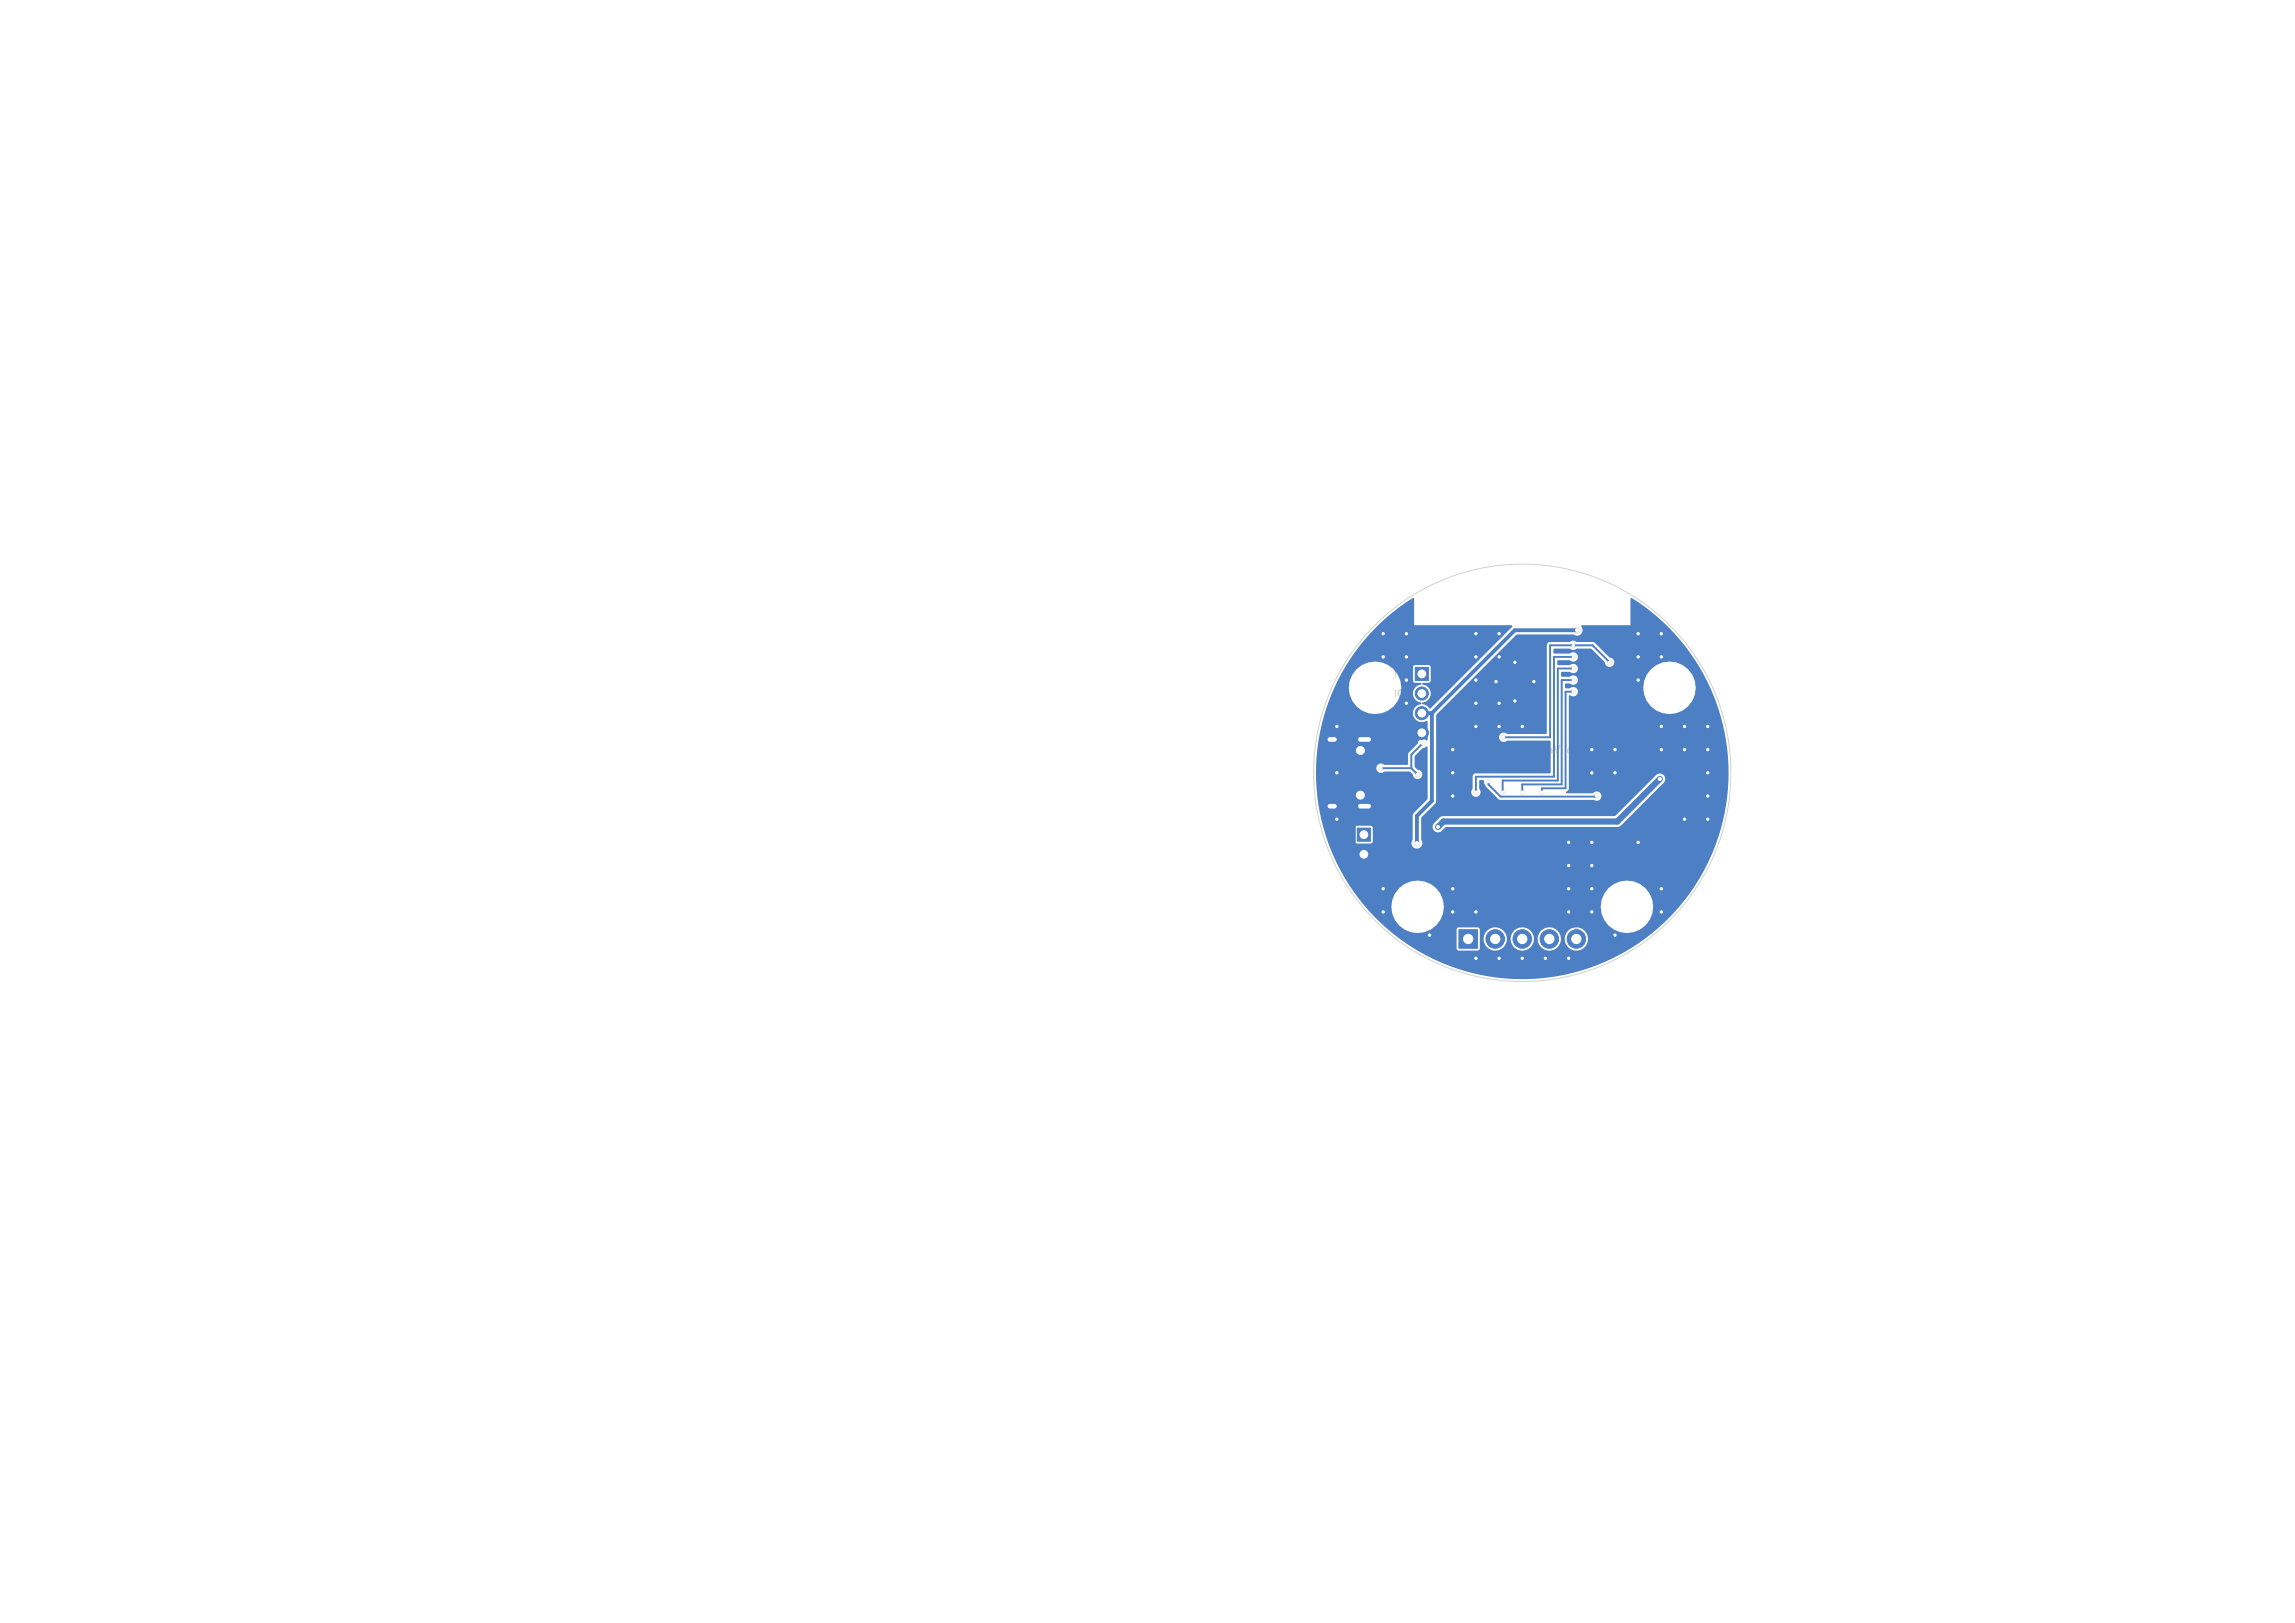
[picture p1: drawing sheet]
<svg xmlns="http://www.w3.org/2000/svg" width="297mm" height="210mm" viewBox="0 0 297 210" stroke-linecap="round" stroke-linejoin="round" font-family="sans-serif">
<defs><g id="words">
<text font-size="1.4" fill="#e8b2a7" x="200.1" y="97.7">24V</text>
<text font-size="1.4" fill="#fff" x="203.8" y="97.7">out</text>
<text font-size="1.1" fill="#fff" x="180.3" y="87.8">IO0</text>
<text font-size="1.1" fill="#e8b2a7" x="180.3" y="90.3">IO1</text>
</g></defs>
<g fill="none" stroke="#e8b2a7" stroke-width=".13">
<path d="M180.4 91.8h.5l-.3 .3 .3 .1v.4h-.1h-.4M180.8 94.4a.36 .36 0 0 0-.5 .4 .36 .36 0 0 0 .5 .3v-.3h-.1M181.1 91.8l.3 .8 .3-.8M181.6 94.4v.8l-.4-.8v.8M181.9 91.8h.5l-.3 .3 .2 .1v.4h-.1h-.3M182 94.4a.4 .4 0 0 1 .5 .4 .4 .4 0 0 1-.5 .4zM190 118.7v.2h-.3a.43 .43 0 0 1 .3-.6 .43 .43 0 0 1 .5 .5h-.1M193.2 118.3a.61 .61 0 0 1 .8 .2 .3 .3 0 0 1-.3 .4h-.3a.3 .3 0 0 1-.3-.2 .3 .3 0 0 1 .1-.4zM196.6 118.4h.9l-.1 .4-.2 .1-.1-.1-.1-.4M197 118.6l-.4 .3M200.1 117.4l.9 .3-.9 .3M200.1 119.2l.9 .6"/>
<path d="M200.4 117.5v.4M201 118.3h-.7l-.2 .2v.1l.2 .2h.7M201 119.2l-.9 .6M203.6 117.4h.7M203.6 119.4h.6M203.9 117v.7M204.4 118.1l.1 .3-.3 .2-.6-.6v.6M204.5 119.7l-.9 .3 .9 .3M204.5 119.2l-.6-.3v.6"/>
</g>
<g fill="none" stroke="#e8b2a7" stroke-width=".15">
<path d="M189.1 96.5v.8l.2 .2 .3-.1 .1-.1v-.8M190.7 96.5h-.4h-.1v.3l.4 .2 .1 .3-.2 .2-.4-.1M191.1 96.5h.4h.1l.1 .2-.2 .2a.27 .27 0 0 1 .2 .3 .27 .27 0 0 1-.2 .3h-.4zM191.1 96.9h.4M193.4 96.5h-.5v.4l.1-.1 .3 .1 .1 .1v.4l-.2 .1-.3-.1M193.7 96.5l.3 1 .4-1M195.5 96.5h.1M195.5 96.8v.7M196 96.8v.7M196 96.9l.1-.1h.2l.1 .7M198.3 96.4l-.8 1.3M199.8 96.5h-.4"/>
<path d="M199.9 96.9l-.6 .6h.7M203 96.8h.2l.2 .2M203.4 97.3l-.2 .2-.2-.1M189.4 113.3l.5-.1 .1-.1v-.2l-.2-.1h-.4v1M190.4 112.8v1M191.5 112.8v1l-.6-1v1M192.5 112.8a.47 .47 0 0 0-.6 .5 .47 .47 0 0 0 .6 .4v-.4h-.2M193.7 112.8v1h.5M194.4 113.8l.3-1 .3 1M194.5 113.5h.5M195.4 113.8v-1l.3 .7 .3-.7v1M196.5 113.3l.5-.1 .1-.1-.1-.2-.1-.1h-.4v1"/>
<path d="M198.2 112.8l.7 1M198.9 112.8l-.7 1M199.1 112.8l.3 1 .4-1M200.1 112.8v.8l.2 .2h.2l.2-.2v-.8M201.8 113.1l.2 .7 .3-.7M202.6 113.8h.6M202.6 113l.3-.2v1M203.6 113.7v.1M204.2 112.8h.1a.53 .53 0 0 1 .3 .5 .53 .53 0 0 1-.3 .5 .67 .67 0 0 1-.1-1z"/>
</g>
<g fill="#fff" stroke="#fff" stroke-width=".13">
<circle cx="188" cy="118" r=".15"/>
<circle cx="196" cy="90.7" r=".15"/>
<circle cx="215" cy="82" r=".15"/>
<circle cx="194" cy="94" r=".15"/>
<circle cx="191" cy="94" r=".15"/>
<circle cx="197" cy="94" r=".15"/>
<circle cx="206" cy="118" r=".15"/>
<circle cx="191" cy="85" r=".15"/>
<circle cx="221" cy="103" r=".15"/>
<circle cx="188" cy="100" r=".15"/>
<circle cx="221" cy="106" r=".15"/>
<circle cx="218" cy="106" r=".15"/>
<circle cx="194" cy="82" r=".15"/>
<circle cx="212" cy="85" r=".15"/>
<circle cx="196" cy="85.7" r=".15"/>
<circle cx="179" cy="85" r=".15"/>
<circle cx="206" cy="115" r=".15"/>
<circle cx="191" cy="91" r=".15"/>
<circle cx="209" cy="121" r=".15"/>
<circle cx="203" cy="124" r=".15"/>
<circle cx="182" cy="85" r=".15"/>
<circle cx="212" cy="88" r=".15"/>
<circle cx="218" cy="94" r=".15"/>
<circle cx="188" cy="103" r=".15"/>
<circle cx="182" cy="82" r=".15"/>
<circle cx="191" cy="88" r=".15"/>
<circle cx="218" cy="97" r=".15"/>
<circle cx="215" cy="94" r=".15"/>
<circle cx="173" cy="94" r=".15"/>
<circle cx="179" cy="118" r=".15"/>
<circle cx="197" cy="124" r=".15"/>
<circle cx="221" cy="100" r=".15"/>
<circle cx="203" cy="109" r=".15"/>
<circle cx="173" cy="106" r=".15"/>
<circle cx="182" cy="91" r=".15"/>
<circle cx="194" cy="124" r=".15"/>
<circle cx="209" cy="100" r=".15"/>
<circle cx="203" cy="112" r=".15"/>
<circle cx="191" cy="118" r=".15"/>
<circle cx="221" cy="97" r=".15"/>
<circle cx="203" cy="115" r=".15"/>
<circle cx="188" cy="97" r=".15"/>
<circle cx="203" cy="118" r=".15"/>
<circle cx="194" cy="85" r=".15"/>
<circle cx="194" cy="91" r=".15"/>
<circle cx="188" cy="115" r=".15"/>
<circle cx="221" cy="94" r=".15"/>
<circle cx="212" cy="109" r=".15"/>
<circle cx="179" cy="82" r=".15"/>
<circle cx="206" cy="112" r=".15"/>
<circle cx="206" cy="109" r=".15"/>
<circle cx="179" cy="115" r=".15"/>
<circle cx="215" cy="85" r=".15"/>
<circle cx="185" cy="121" r=".15"/>
<circle cx="191" cy="82" r=".15"/>
<circle cx="215" cy="118" r=".15"/>
<circle cx="215" cy="97" r=".15"/>
<circle cx="212" cy="82" r=".15"/>
<circle cx="200" cy="124" r=".15"/>
<circle cx="215" cy="115" r=".15"/>
<circle cx="193.6" cy="88.2" r=".15"/>
<circle cx="191" cy="124" r=".15"/>
<circle cx="209" cy="97" r=".15"/>
<circle cx="173" cy="100" r=".15"/>
<circle cx="206" cy="100" r=".15"/>
<circle cx="198.5" cy="88.2" r=".15"/>
<circle cx="178.7" cy="99.4" r=".15"/>
<circle cx="184.1" cy="96.2" r=".15"/>
<circle cx="183.5" cy="100.2" r=".15"/>
<circle cx="214.8" cy="100.8" r=".2"/>
<circle cx="186.1" cy="107" r=".2"/>
<circle cx="183.4" cy="109.1" r=".2"/>
<circle cx="204.1" cy="81.5" r=".2"/>
<circle cx="206.6" cy="103" r=".15"/>
<circle cx="192.6" cy="101.1" r=".15"/>
<circle cx="194.6" cy="95.4" r=".15"/>
<circle cx="208.3" cy="85.7" r=".15"/>
<circle cx="203.6" cy="83.5" r=".15"/>
<circle cx="191" cy="102.5" r=".15"/>
<circle cx="203.6" cy="85" r=".15"/>
<circle cx="203.6" cy="86.5" r=".15"/>
<circle cx="194.5" cy="102.5" r=".15"/>
<circle cx="203.6" cy="88" r=".15"/>
<circle cx="197" cy="102.5" r=".15"/>
<circle cx="199.5" cy="102.5" r=".15"/>
<circle cx="203.6" cy="89.5" r=".15"/>
<circle cx="184" cy="87.2" r=".5"/>
<circle cx="184" cy="89.7" r=".5"/>
<circle cx="184" cy="92.3" r=".5"/>
<circle cx="184" cy="94.8" r=".5"/>
<circle cx="176.1" cy="102.9" r=".33"/>
<circle cx="176.1" cy="97.1" r=".33"/>
<circle cx="176.5" cy="108" r=".5"/>
<circle cx="176.5" cy="110.5" r=".5"/>
<circle cx="190" cy="121.5" r=".6"/>
<circle cx="193.5" cy="121.5" r=".6"/>
<circle cx="197" cy="121.5" r=".6"/>
<circle cx="200.5" cy="121.5" r=".6"/>
<circle cx="204" cy="121.5" r=".6"/>
<circle cx="216.1" cy="89" r="1.6"/>
<circle cx="183.5" cy="117.3" r="1.6"/>
<circle cx="210.5" cy="117.3" r="1.6"/>
<circle cx="177.9" cy="89" r="1.6"/>
</g>
<path d="M172.1 95.7h.6M176 95.7h1.1M172.1 104.3h.6M176 104.3h1.1" fill="none" stroke="#fff" stroke-width=".6"/>
<g fill="#4d7fc4" stroke="#4d7fc4" stroke-width=".13">
<path d="M183.2 86.4h1.7v1.7h-1.7z"/>
<path d="M175.7 107.1h1.7v1.7h-1.7z"/>
<path d="M188.8 120.3h2.4v2.4h-2.4z"/>
<circle cx="184" cy="89.7" r=".85"/>
<circle cx="184" cy="92.3" r=".85"/>
<circle cx="184" cy="94.8" r=".85"/>
<circle cx="176.5" cy="110.5" r=".85"/>
<circle cx="193.5" cy="121.5" r="1.2"/>
<circle cx="197" cy="121.5" r="1.2"/>
<circle cx="200.5" cy="121.5" r="1.2"/>
<circle cx="204" cy="121.5" r="1.2"/>
</g>
<path d="M172.1 95.7h.6M176 95.7h1.1M172.1 104.3h.6M176 104.3h1.1" fill="none" stroke="#4d7fc4" stroke-width="1"/>
<g fill="#ececec" stroke="#ececec" stroke-width=".13">
<circle cx="188" cy="118" r=".3"/>
<circle cx="196" cy="90.7" r=".3"/>
<circle cx="215" cy="82" r=".3"/>
<circle cx="194" cy="94" r=".3"/>
<circle cx="191" cy="94" r=".3"/>
<circle cx="197" cy="94" r=".3"/>
<circle cx="206" cy="118" r=".3"/>
<circle cx="191" cy="85" r=".3"/>
<circle cx="221" cy="103" r=".3"/>
<circle cx="188" cy="100" r=".3"/>
<circle cx="221" cy="106" r=".3"/>
<circle cx="218" cy="106" r=".3"/>
<circle cx="194" cy="82" r=".3"/>
<circle cx="212" cy="85" r=".3"/>
<circle cx="196" cy="85.7" r=".3"/>
<circle cx="179" cy="85" r=".3"/>
<circle cx="206" cy="97" r=".3"/>
<circle cx="206" cy="115" r=".3"/>
<circle cx="191" cy="91" r=".3"/>
<circle cx="209" cy="121" r=".3"/>
<circle cx="203" cy="124" r=".3"/>
<circle cx="182" cy="85" r=".3"/>
<circle cx="212" cy="88" r=".3"/>
<circle cx="218" cy="94" r=".3"/>
<circle cx="188" cy="103" r=".3"/>
<circle cx="182" cy="82" r=".3"/>
<circle cx="182" cy="88" r=".3"/>
<circle cx="191" cy="88" r=".3"/>
<circle cx="218" cy="97" r=".3"/>
<circle cx="215" cy="94" r=".3"/>
<circle cx="173" cy="94" r=".3"/>
<circle cx="179" cy="118" r=".3"/>
<circle cx="197" cy="124" r=".3"/>
<circle cx="221" cy="100" r=".3"/>
<circle cx="203" cy="109" r=".3"/>
<circle cx="173" cy="106" r=".3"/>
<circle cx="182" cy="91" r=".3"/>
<circle cx="194" cy="124" r=".3"/>
<circle cx="209" cy="100" r=".3"/>
<circle cx="203" cy="112" r=".3"/>
<circle cx="191" cy="118" r=".3"/>
<circle cx="221" cy="97" r=".3"/>
<circle cx="203" cy="115" r=".3"/>
<circle cx="188" cy="97" r=".3"/>
<circle cx="203" cy="118" r=".3"/>
<circle cx="194" cy="85" r=".3"/>
<circle cx="194" cy="91" r=".3"/>
<circle cx="188" cy="115" r=".3"/>
<circle cx="221" cy="94" r=".3"/>
<circle cx="212" cy="109" r=".3"/>
<circle cx="179" cy="82" r=".3"/>
<circle cx="206" cy="112" r=".3"/>
<circle cx="206" cy="109" r=".3"/>
<circle cx="179" cy="115" r=".3"/>
<circle cx="215" cy="85" r=".3"/>
<circle cx="185" cy="121" r=".3"/>
<circle cx="191" cy="82" r=".3"/>
<circle cx="215" cy="118" r=".3"/>
<circle cx="215" cy="97" r=".3"/>
<circle cx="212" cy="82" r=".3"/>
<circle cx="200" cy="124" r=".3"/>
<circle cx="215" cy="115" r=".3"/>
<circle cx="193.6" cy="88.2" r=".3"/>
<circle cx="191" cy="124" r=".3"/>
<circle cx="209" cy="97" r=".3"/>
<circle cx="173" cy="100" r=".3"/>
<circle cx="206" cy="100" r=".3"/>
<circle cx="198.5" cy="88.2" r=".3"/>
<circle cx="178.7" cy="99.4" r=".3"/>
<circle cx="184.1" cy="96.2" r=".3"/>
<circle cx="183.5" cy="100.2" r=".3"/>
<circle cx="214.8" cy="100.8" r=".4"/>
<circle cx="186.1" cy="107" r=".4"/>
<circle cx="183.4" cy="109.1" r=".4"/>
<circle cx="204.1" cy="81.5" r=".4"/>
<circle cx="206.6" cy="103" r=".3"/>
<circle cx="192.6" cy="101.1" r=".3"/>
<circle cx="194.6" cy="95.4" r=".3"/>
<circle cx="208.3" cy="85.7" r=".3"/>
<circle cx="203.6" cy="83.5" r=".3"/>
<circle cx="191" cy="102.5" r=".3"/>
<circle cx="203.6" cy="85" r=".3"/>
<circle cx="203.6" cy="86.5" r=".3"/>
<circle cx="194.5" cy="102.5" r=".3"/>
<circle cx="203.6" cy="88" r=".3"/>
<circle cx="197" cy="102.5" r=".3"/>
<circle cx="199.5" cy="102.5" r=".3"/>
<circle cx="203.6" cy="89.5" r=".3"/>
</g>
<path d="M173.7 95.7v8.6M184 94.8h-5.1l-.8 .9h-5.7M184 92.3h1.3M185.3 92.3v11.3l-1.9 2v3.5M204.1 81.5h-8.1l-10.7 10.8M172.4 104.3h4.2M175.2 104.3v4.9l1.3 1.3M175.2 104.3h.1" fill="none" stroke="#4d7fc4" stroke-width=".5"/>
<path d="M178.7 99.4h3.9M182.6 99.4l.9 .8M184.1 96.2l-1.5 1.5v1.7M203.6 85h-2.5v15.5h-10.1v2M203.6 86.5h-2v14.5h-7.1v1.5M203.6 88h-1.5v13.5h-5.1v1M203.6 89.5h-1v12.5h-3.1v.5M208.3 85.7l-2.2-2.2h-5.5v11.9h-6M192.6 101.1v.4l1.6 1.6 12.4-.1" fill="none" stroke="#4d7fc4" stroke-width=".25"/>
<path d="M214.8 100.8l-5.5 5.5h-22.5l-.7 .7" fill="none" stroke="#4d7fc4" stroke-width=".8"/>
<path d="M177.9 81.3l2.3-2.1 2.7-1.8 .1 .1v3.4h12.6a.14 .14 0 0 1 .1 .1 .14 .14 0 0 1-.1 .2l-10.5 10.5h-.1l-.3-.3-.6-.3-.1-.1a1.53 1.53 0 0 0 1.1-.9 1.2 1.2 0 0 0-1-1.5v-.2l.8-.1 .2-.2 .1-1.8-.3-.2-1.8-.1-.2 .3v1.9l.2 .1 .7 .1h.2l-.1 .2-.4 .1-.4 .3h-1.8a3.4 3.4 0 0 0-4.8-3.1 3.4 3.4 0 0 0-.7 5.7 3.4 3.4 0 0 0 5.4-1.7l.1-.9h1.8a1.17 1.17 0 0 0 .8 1.9l.1 .1-.1 .1a1.18 1.18 0 0 0-1 1.6 1.18 1.18 0 0 0 1.8 .6l.1 .1v2.3l-.1 .1a.68 .68 0 0 0-.8-.2 .68 .68 0 0 0-.4 .6l-.9 .9h-6a.58 .58 0 0 0-.8-.5 .58 .58 0 0 0-.1 1 .58 .58 0 0 0 .9-.3v-.2h6l-.4 .5v1.4h-3a.62 .62 0 0 0-.9 0 .62 .62 0 0 0 0 .8 .62 .62 0 0 0 .9 0h3.2l.4 .4a.62 .62 0 0 0 .6 .6 .62 .62 0 0 0 .7-.6 .62 .62 0 0 0-.7-.6l-.3-.4v-1.3l1-1.1 .6-.2 .1 .1v6.2h-8.2a.58 .58 0 0 0-.8-.5 .58 .58 0 0 0-.1 .9 .58 .58 0 0 0 .9-.3v-.1h8.2l-.1 .5-1.8 2-.1 3.2-.1 .3h-5v-1.8l-.2-.2-1.9-.1-.2 .3v1.8l.2 .2h1.8l.3-.2h5a.71 .71 0 0 0 .8 .9 .71 .71 0 0 0 .4-1.2v-2.8l1.8-1.8 .2-.3v-11.2l10.3-10.4h7.4a.72 .72 0 0 0 1-.1 .72 .72 0 0 0 0-1l.1-.1h6.3v-3.4l.1-.1a26.4 26.4 0 0 1 10.2 11.6h-1.8l-.2-.9a3.4 3.4 0 0 0-4-2.4h-6.4v-.2a.78 .78 0 0 0-.6-.4l-2-2h-2.2a.7 .7 0 0 0-1 0h-2.5a.42 .42 0 0 0-.4 .4v11.4l-.1 .1h-5a.62 .62 0 0 0-.9 0 .62 .62 0 0 0 0 .9 .62 .62 0 0 0 .9-.1h5.5l.1 .1v4.1l-.1 .1h-9.6a.42 .42 0 0 0-.4 .4v1.5a.62 .62 0 0 0 0 .9 .62 .62 0 0 0 .9 0 .62 .62 0 0 0-.1-.9v-1l.6-.1 .3 .9 1.6 1.6 .2 .1h12.2a.63 .63 0 0 0 .8-.2 .63 .63 0 0 0-.1-.8 .63 .63 0 0 0-.9 .2l-3.4-.1a.3 .3 0 0 1 .3-.3v-.3v-11.9l.1-.1h.1a.62 .62 0 0 0 .9-.1 .62 .62 0 0 0-.1-.9 .62 .62 0 0 0-.9 .1l-.6-.1v-.5l.2-.1h.4a.62 .62 0 0 0 .9 0 .62 .62 0 0 0 0-.9 .62 .62 0 0 0-.9 .1h-1l-.1-.6 .2-.1h.9a.62 .62 0 0 0 .9 0 .62 .62 0 0 0 0-.9 .62 .62 0 0 0-.9 .1h-1.5l-.1-.6 .2-.1h1.4a.62 .62 0 0 0 .9 0 .62 .62 0 0 0 0-.9 .62 .62 0 0 0-.9 .1h-2l-.1-.6 .2-.1h1.9l.2 .1a.69 .69 0 0 0 .8-.1h1.8l1.8 1.8a.62 .62 0 0 0 .6 .6 .62 .62 0 0 0 .6-.6h6.4h-.1a3.4 3.4 0 0 0-2.5 3.9 3.4 3.4 0 0 0 3.7 2.8 3.4 3.4 0 0 0 3.1-3.4h1.8l.4 .9a26.6 26.6 0 0 1 2 10.9h-8.2l-.1-.3-.2-.3-.3-.1h-.3l-.3 .2-5.3 5.3h-22.2l-.5 .2-.7 .7-.2 .3v.3l.3 .5 .4 .1 .4-.1 .6-.6h22.4l.3-.2 5.5-5.5 .2-.5h8.2a26.6 26.6 0 0 1-6.4 16.5h-3.4l-.1-.8a3.4 3.4 0 0 0-3.7-2.5 3.4 3.4 0 0 0-3 3.3h-20.2l-.2-.8a3.4 3.4 0 0 0-5.4-1.8 3.4 3.4 0 0 0 .7 5.7 3.4 3.4 0 0 0 4.9-3.1h20.2l.2 .9a3.4 3.4 0 0 0 3.7 2.5 3.4 3.4 0 0 0 2.9-3.4h3.4l-2 2.1-2.5 2.1h-7.3a1.51 1.51 0 0 0-1.5-1.5 1.51 1.51 0 0 0-1.5 1.5h-.5v-.2a1.51 1.51 0 0 0-1.6-1.3 1.51 1.51 0 0 0-1.4 1.5h-.5v-.2a1.51 1.51 0 0 0-1.6-1.3 1.51 1.51 0 0 0-1.4 1.5h-.5v-.2a1.51 1.51 0 0 0-2.3-1.1 1.51 1.51 0 0 0 0 2.5h-1.2v-2.4l-.1-.3h-2.6l-.2 .1-.1 2.6 .1 .3h2.6l.3-.3h1.2a1.5 1.5 0 0 0 2.3-1.2h.5v.2a1.51 1.51 0 0 0 1.6 1.3 1.51 1.51 0 0 0 1.4-1.5h.5v.2a1.51 1.51 0 0 0 1.6 1.3 1.51 1.51 0 0 0 1.4-1.5h.5v.2a1.51 1.51 0 0 0 1.6 1.3 1.51 1.51 0 0 0 1.4-1.5h7.3l-.7 .5a26.7 26.7 0 0 1-35.6-4.8 26.7 26.7 0 0 1 1.4-35.9z" fill="#4d7fc4"/>
<g fill="#fff" stroke="#fff" stroke-width=".13">
<circle cx="188" cy="118" r=".15"/>
<circle cx="196" cy="90.7" r=".15"/>
<circle cx="215" cy="82" r=".15"/>
<circle cx="194" cy="94" r=".15"/>
<circle cx="191" cy="94" r=".15"/>
<circle cx="197" cy="94" r=".15"/>
<circle cx="206" cy="118" r=".15"/>
<circle cx="191" cy="85" r=".15"/>
<circle cx="221" cy="103" r=".15"/>
<circle cx="188" cy="100" r=".15"/>
<circle cx="221" cy="106" r=".15"/>
<circle cx="218" cy="106" r=".15"/>
<circle cx="194" cy="82" r=".15"/>
<circle cx="212" cy="85" r=".15"/>
<circle cx="196" cy="85.7" r=".15"/>
<circle cx="179" cy="85" r=".15"/>
<circle cx="206" cy="115" r=".15"/>
<circle cx="191" cy="91" r=".15"/>
<circle cx="209" cy="121" r=".15"/>
<circle cx="203" cy="124" r=".15"/>
<circle cx="182" cy="85" r=".15"/>
<circle cx="212" cy="88" r=".15"/>
<circle cx="218" cy="94" r=".15"/>
<circle cx="188" cy="103" r=".15"/>
<circle cx="182" cy="82" r=".15"/>
<circle cx="191" cy="88" r=".15"/>
<circle cx="218" cy="97" r=".15"/>
<circle cx="215" cy="94" r=".15"/>
<circle cx="173" cy="94" r=".15"/>
<circle cx="179" cy="118" r=".15"/>
<circle cx="197" cy="124" r=".15"/>
<circle cx="221" cy="100" r=".15"/>
<circle cx="203" cy="109" r=".15"/>
<circle cx="173" cy="106" r=".15"/>
<circle cx="182" cy="91" r=".15"/>
<circle cx="194" cy="124" r=".15"/>
<circle cx="209" cy="100" r=".15"/>
<circle cx="203" cy="112" r=".15"/>
<circle cx="191" cy="118" r=".15"/>
<circle cx="221" cy="97" r=".15"/>
<circle cx="203" cy="115" r=".15"/>
<circle cx="188" cy="97" r=".15"/>
<circle cx="203" cy="118" r=".15"/>
<circle cx="194" cy="85" r=".15"/>
<circle cx="194" cy="91" r=".15"/>
<circle cx="188" cy="115" r=".15"/>
<circle cx="221" cy="94" r=".15"/>
<circle cx="212" cy="109" r=".15"/>
<circle cx="179" cy="82" r=".15"/>
<circle cx="206" cy="112" r=".15"/>
<circle cx="206" cy="109" r=".15"/>
<circle cx="179" cy="115" r=".15"/>
<circle cx="215" cy="85" r=".15"/>
<circle cx="185" cy="121" r=".15"/>
<circle cx="191" cy="82" r=".15"/>
<circle cx="215" cy="118" r=".15"/>
<circle cx="215" cy="97" r=".15"/>
<circle cx="212" cy="82" r=".15"/>
<circle cx="200" cy="124" r=".15"/>
<circle cx="215" cy="115" r=".15"/>
<circle cx="193.6" cy="88.2" r=".15"/>
<circle cx="191" cy="124" r=".15"/>
<circle cx="209" cy="97" r=".15"/>
<circle cx="173" cy="100" r=".15"/>
<circle cx="206" cy="100" r=".15"/>
<circle cx="198.5" cy="88.2" r=".15"/>
<circle cx="178.7" cy="99.4" r=".15"/>
<circle cx="184.1" cy="96.2" r=".15"/>
<circle cx="183.5" cy="100.2" r=".15"/>
<circle cx="214.8" cy="100.8" r=".2"/>
<circle cx="186.1" cy="107" r=".2"/>
<circle cx="183.4" cy="109.1" r=".2"/>
<circle cx="204.1" cy="81.5" r=".2"/>
<circle cx="206.6" cy="103" r=".15"/>
<circle cx="192.6" cy="101.1" r=".15"/>
<circle cx="194.6" cy="95.4" r=".15"/>
<circle cx="208.3" cy="85.7" r=".15"/>
<circle cx="203.6" cy="83.5" r=".15"/>
<circle cx="191" cy="102.5" r=".15"/>
<circle cx="203.6" cy="85" r=".15"/>
<circle cx="203.6" cy="86.5" r=".15"/>
<circle cx="194.5" cy="102.5" r=".15"/>
<circle cx="203.6" cy="88" r=".15"/>
<circle cx="197" cy="102.5" r=".15"/>
<circle cx="199.5" cy="102.5" r=".15"/>
<circle cx="203.6" cy="89.5" r=".15"/>
<circle cx="184" cy="87.2" r=".5"/>
<circle cx="184" cy="89.7" r=".5"/>
<circle cx="184" cy="92.3" r=".5"/>
<circle cx="184" cy="94.8" r=".5"/>
<circle cx="176.1" cy="102.9" r=".33"/>
<circle cx="176.1" cy="97.1" r=".33"/>
<circle cx="176.5" cy="108" r=".5"/>
<circle cx="176.5" cy="110.5" r=".5"/>
<circle cx="190" cy="121.5" r=".6"/>
<circle cx="193.5" cy="121.5" r=".6"/>
<circle cx="197" cy="121.5" r=".6"/>
<circle cx="200.5" cy="121.5" r=".6"/>
<circle cx="204" cy="121.5" r=".6"/>
<circle cx="216.1" cy="89" r="1.6"/>
<circle cx="183.5" cy="117.3" r="1.6"/>
<circle cx="210.5" cy="117.3" r="1.6"/>
<circle cx="177.9" cy="89" r="1.6"/>
</g>
<path d="M172.1 95.7h.6M176 95.7h1.1M172.1 104.3h.6M176 104.3h1.1" fill="none" stroke="#fff" stroke-width=".6"/>
<circle cx="197" cy="100" r="27" fill="none" stroke="#d0d2cd" stroke-width=".13"/>
<use href="#words"/>
</svg>
